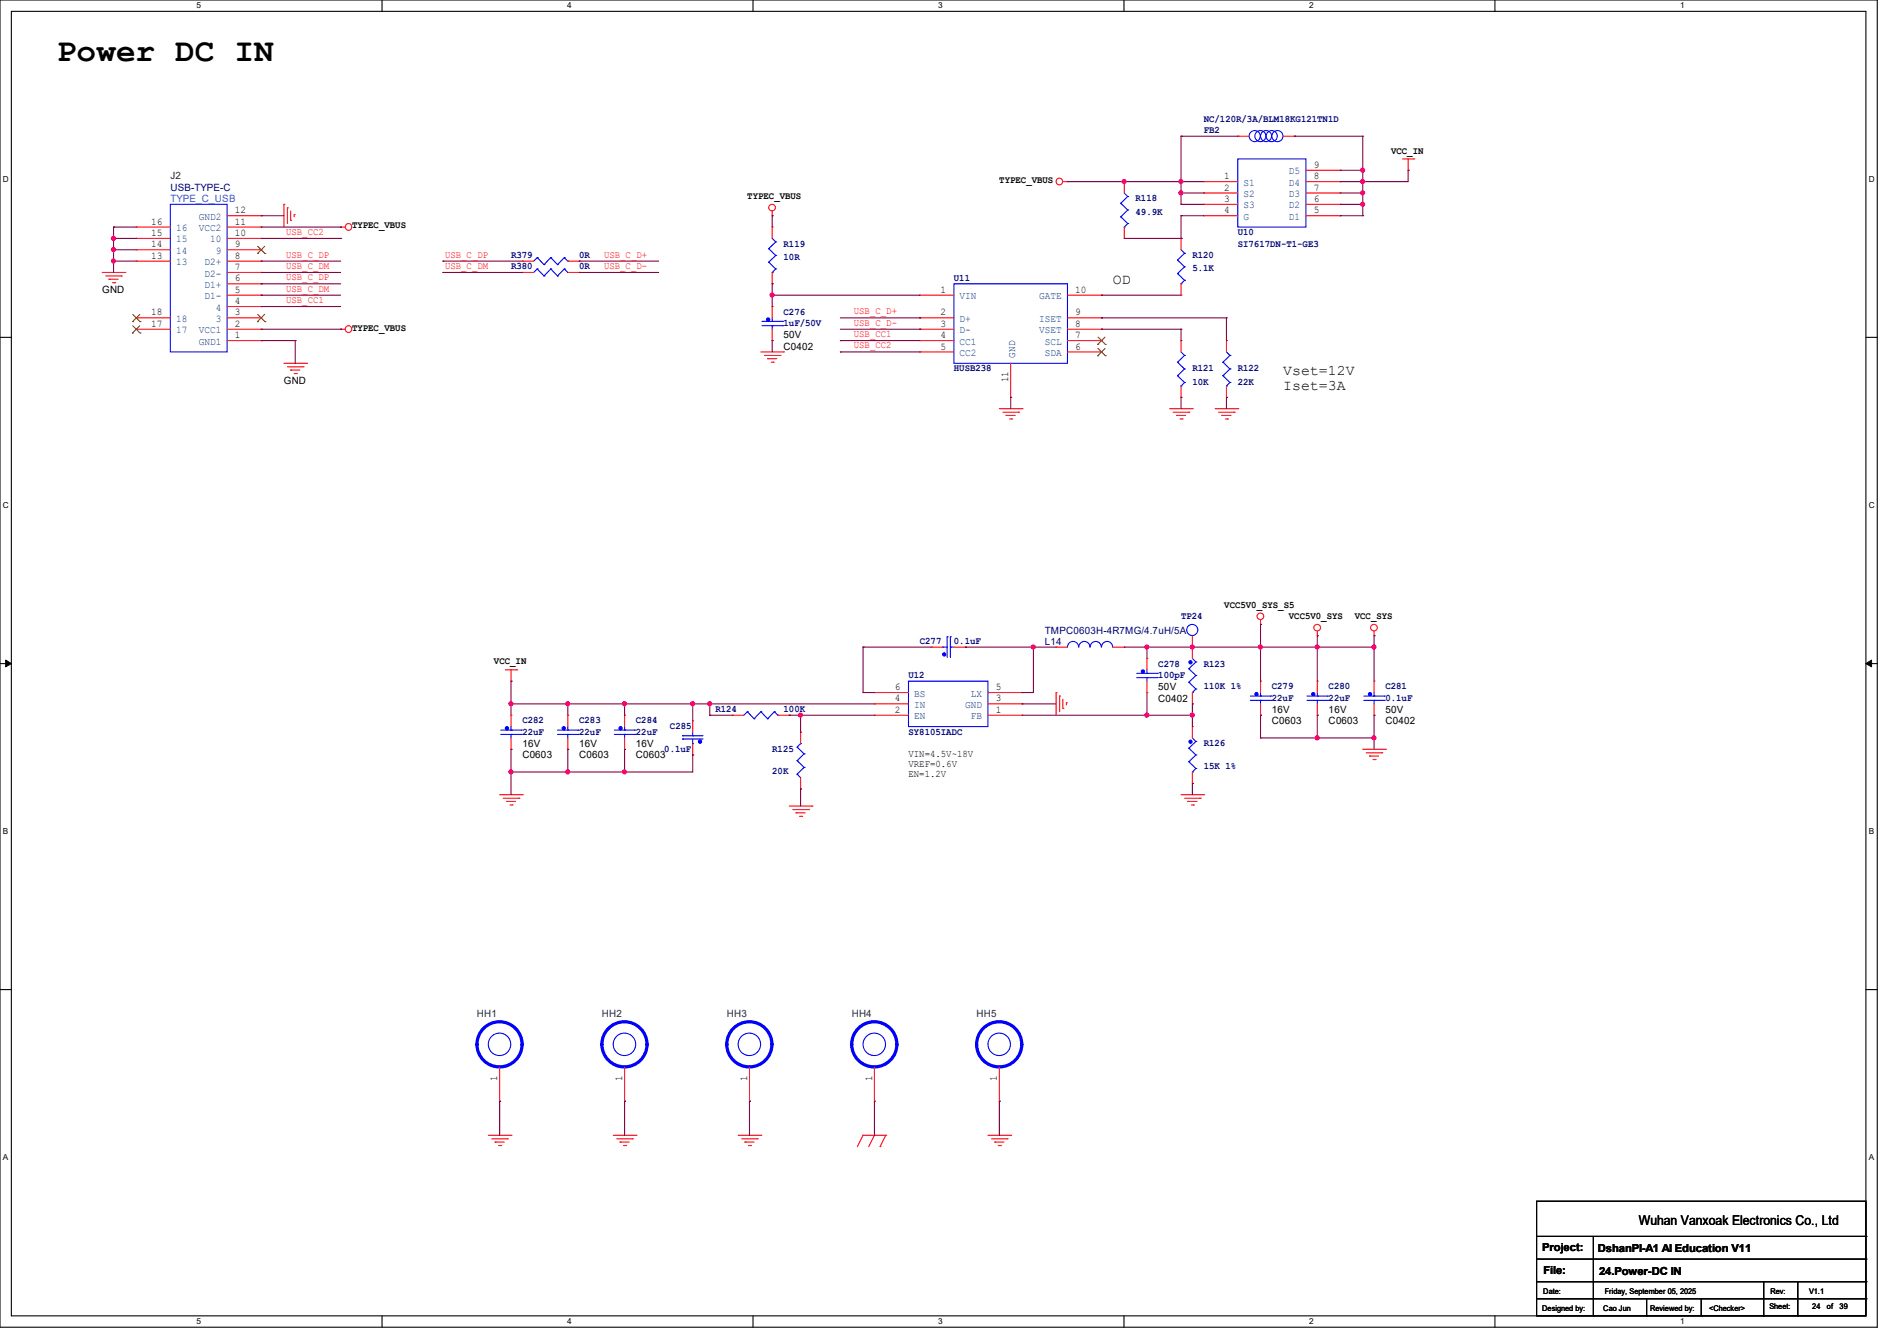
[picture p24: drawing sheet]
<svg xmlns="http://www.w3.org/2000/svg" width="297mm" height="210mm" viewBox="0 0 297 210" stroke-linecap="round" stroke-linejoin="round" font-family="sans-serif">
<defs><g id="words">
<text font-size="5.1" x="8.9" y="9.6">Power DC IN</text>
<g font-size="2.3">
<text x="174.2" y="44.5">OD</text>
<text x="200.9" y="58.8">Vset=12V</text>
<text x="200.9" y="61">Iset=3A</text>
</g>
<text font-size="2.1" x="256.6" y="191.9">Wuhan Vanxoak Electronics Co., Ltd</text>
<g font-size="1.7">
<text x="241.5" y="196">Project:</text>
<text x="250.1" y="196.1">DshanPI-A1 AI Education V11</text>
<text x="241.6" y="199.5">File:</text>
<text x="250.4" y="199.7">24.Power-DC IN</text>
</g>
<g font-size="1.6" fill="#00007f">
<text x="188.5" y="20.8">FB2</text>
<text x="188.5" y="19">NC/120R/3A/BLM18KG121TN1D</text>
<text x="26.7" y="29.9">USB-TYPE-C</text>
<text x="177.8" y="31.5">R118</text>
<text x="177.8" y="33.6">49.9K</text>
<text x="80" y="40.4">R379</text>
<text x="90.7" y="40.4">0R</text>
<text x="122.7" y="38.6">R119</text>
<text x="122.7" y="40.7">10R</text>
<text x="186.7" y="40.4">R120</text>
<text x="193.8" y="36.8">U10</text>
<text x="193.8" y="38.6">SI7617DN-T1-GE3</text>
<text x="80" y="42.2">R380</text>
<text x="90.7" y="42.2">0R</text>
<text x="149.3" y="43.9">U11</text>
<text x="186.7" y="42.5">5.1K</text>
<text x="122.7" y="49.3">C276</text>
<text x="122.7" y="51.1">1uF/50V</text>
<text x="149.3" y="58.2">HUSB238</text>
<text x="186.7" y="58.2">R121</text>
<text x="193.8" y="58.2">R122</text>
<text x="186.7" y="60.3">10K</text>
<text x="193.8" y="60.3">22K</text>
<text x="144" y="100.8">C277</text>
<text x="149.3" y="100.8">0.1uF</text>
<text x="163.6" y="101">L14</text>
<text x="163.6" y="99.2">TMPC0603H-4R7MG/4.7uH/5A</text>
<text x="184.9" y="96.9">TP24</text>
<text x="142.2" y="106.2">U12</text>
<text x="181.4" y="104.4">C278</text>
<text x="181.4" y="106.2">100pF</text>
<text x="188.5" y="104.4">R123</text>
<text x="188.5" y="107.9">110K 1%</text>
<text x="199.1" y="107.9">C279</text>
<text x="208" y="107.9">C280</text>
<text x="216.9" y="107.9">C281</text>
<text x="81.8" y="113.3">C282</text>
<text x="90.7" y="113.3">C283</text>
<text x="99.6" y="113.3">C284</text>
<text x="112" y="111.5">R124</text>
<text x="122.7" y="111.5">100K</text>
<text x="199.1" y="109.7">22uF</text>
<text x="208" y="109.7">22uF</text>
<text x="216.9" y="109.7">0.1uF</text>
<text x="81.8" y="115.1">22uF</text>
<text x="90.7" y="115.1">22uF</text>
<text x="99.6" y="115.1">22uF</text>
<text x="104" y="117.7">0.1uF</text>
<text x="104.9" y="114.2">C285</text>
<text x="120.9" y="117.7">R125</text>
<text x="142.2" y="115.1">SY8105IADC</text>
<text x="188.5" y="116.8">R126</text>
<text x="120.9" y="121.3">20K</text>
<text x="188.5" y="120.4">15K 1%</text>
</g>
<g font-size="1.6" fill="#003f3f">
<text x="26.7" y="28.1">J2</text>
<text x="74.7" y="159.3">HH1</text>
<text x="94.2" y="159.3">HH2</text>
<text x="113.8" y="159.3">HH3</text>
<text x="133.3" y="159.3">HH4</text>
<text x="152.9" y="159.3">HH5</text>
</g>
<g font-size="1.6">
<text x="156.5" y="28.7">TYPEC_VBUS</text>
<text x="191.7" y="28.1">1</text>
<text x="191.7" y="29.8">2</text>
<text x="205.7" y="29.8">7</text>
<text x="205.7" y="28.1">8</text>
<text x="205.7" y="26.3">9</text>
<text x="217.8" y="24">VCC_IN</text>
<text x="23.7" y="35.2">16</text>
<text x="36.8" y="35.2">11</text>
<text x="36.8" y="33.4">12</text>
<text x="55.1" y="35.8">TYPEC_VBUS</text>
<text x="117" y="31.2">TYPEC_VBUS</text>
<text x="191.7" y="31.6">3</text>
<text x="191.7" y="33.4">4</text>
<text x="205.7" y="33.4">5</text>
<text x="205.7" y="31.6">6</text>
<text x="23.7" y="40.5">13</text>
<text x="23.7" y="38.7">14</text>
<text x="23.7" y="37">15</text>
<text x="36.8" y="40.5">8</text>
<text x="36.8" y="38.7">9</text>
<text x="36.8" y="37">10</text>
<text x="16" y="45.9">GND</text>
<text x="36.8" y="47.6">4</text>
<text x="36.8" y="45.8">5</text>
<text x="36.8" y="44.1">6</text>
<text x="36.8" y="42.3">7</text>
<text x="147.2" y="45.8">1</text>
<text x="168.4" y="45.8">10</text>
<text x="23.7" y="51.2">17</text>
<text x="23.7" y="49.4">18</text>
<text x="36.8" y="53">1</text>
<text x="36.8" y="51.2">2</text>
<text x="36.8" y="49.4">3</text>
<text x="55.1" y="51.8">TYPEC_VBUS</text>
<text x="122.7" y="53">50V</text>
<text x="147.2" y="49.4">2</text>
<text x="147.2" y="51.2">3</text>
<text x="147.2" y="53">4</text>
<text x="168.4" y="53">7</text>
<text x="168.4" y="51.2">8</text>
<text x="168.4" y="49.4">9</text>
<text x="122.7" y="54.8">C0402</text>
<text x="147.2" y="54.7">5</text>
<text x="157.9" y="59.9" transform="rotate(-90 157.9 59.9)">11</text>
<text x="168.4" y="54.7">6</text>
<text x="44.4" y="60.1">GND</text>
<text x="191.7" y="95.2">VCC5V0_SYS_S5</text>
<text x="201.8" y="96.9">VCC5V0_SYS</text>
<text x="212.1" y="96.9">VCC_SYS</text>
<text x="77.3" y="104.1">VCC_IN</text>
<text x="140.1" y="108.1">6</text>
<text x="140.1" y="109.9">4</text>
<text x="140.1" y="111.6">2</text>
<text x="155.9" y="111.6">1</text>
<text x="155.9" y="109.9">3</text>
<text x="155.9" y="108.1">5</text>
<text x="181.4" y="108.1">50V</text>
<text x="181.4" y="109.9">C0402</text>
<text x="199.1" y="111.7">16V</text>
<text x="199.1" y="113.5">C0603</text>
<text x="208" y="111.7">16V</text>
<text x="208" y="113.5">C0603</text>
<text x="216.9" y="111.7">50V</text>
<text x="216.9" y="113.5">C0402</text>
<text x="81.8" y="117">16V</text>
<text x="81.8" y="118.8">C0603</text>
<text x="90.7" y="117">16V</text>
<text x="90.7" y="118.8">C0603</text>
<text x="99.6" y="117">16V</text>
<text x="99.6" y="118.8">C0603</text>
<text x="142.2" y="118.6">VIN=4.5V~18V</text>
<text x="142.2" y="120.1">VREF=0.6V</text>
<text x="142.2" y="121.7">EN=1.2V</text>
<text x="77.9" y="169.2" transform="rotate(-90 77.9 169.2)">1</text>
<text x="97.4" y="169.2" transform="rotate(-90 97.4 169.2)">1</text>
<text x="117" y="169.2" transform="rotate(-90 117 169.2)">1</text>
<text x="136.5" y="169.2" transform="rotate(-90 136.5 169.2)">1</text>
<text x="156.1" y="169.2" transform="rotate(-90 156.1 169.2)">1</text>
</g>
<g font-size="1.6" fill="#003f7f">
<text x="194.7" y="29.1">S1</text>
<text x="201.8" y="29.1">D4</text>
<text x="201.8" y="27.3">D5</text>
<text x="31.1" y="34.4">GND2</text>
<text x="194.7" y="30.9">S2</text>
<text x="194.7" y="32.6">S3</text>
<text x="194.7" y="34.4">G</text>
<text x="201.8" y="34.4">D1</text>
<text x="201.8" y="32.6">D2</text>
<text x="201.8" y="30.9">D3</text>
<text x="27.6" y="41.5">13</text>
<text x="27.6" y="39.8">14</text>
<text x="27.6" y="38">15</text>
<text x="27.6" y="36.2">16</text>
<text x="31.1" y="36.2">VCC2</text>
<text x="32" y="41.5">D2+</text>
<text x="32.9" y="38">10</text>
<text x="33.8" y="39.8">9</text>
<text x="32" y="46.9">D1-</text>
<text x="32" y="45.1">D1+</text>
<text x="32" y="43.3">D2-</text>
<text x="150.2" y="46.9">VIN</text>
<text x="162.7" y="46.9">GATE</text>
<text x="27.6" y="52.2">17</text>
<text x="27.6" y="50.4">18</text>
<text x="31.1" y="54">GND1</text>
<text x="31.1" y="52.2">VCC1</text>
<text x="33.8" y="50.4">3</text>
<text x="33.8" y="48.6">4</text>
<text x="150.2" y="50.4">D+</text>
<text x="150.2" y="52.2">D-</text>
<text x="150.2" y="54">CC1</text>
<text x="162.7" y="52.2">VSET</text>
<text x="162.7" y="50.4">ISET</text>
<text x="163.6" y="54">SCL</text>
<text x="150.2" y="55.8">CC2</text>
<text x="159" y="56" transform="rotate(-90 159 56)">GND</text>
<text x="163.6" y="55.8">SDA</text>
<text x="143.1" y="109.1">BS</text>
<text x="143.1" y="110.9">IN</text>
<text x="143.1" y="112.7">EN</text>
<text x="151.1" y="110.9">GND</text>
<text x="152" y="112.7">FB</text>
<text x="152" y="109.1">LX</text>
</g>
<text font-size="1.6" fill="#007fff" x="26.7" y="31.7">TYPE_C_USB</text>
<g font-size="1.6" fill="#f00">
<text x="44.8" y="36.8">USB_CC2</text>
<text x="44.8" y="40.3">USB_C_DP</text>
<text x="69.7" y="40.3">USB_C_DP</text>
<text x="94.6" y="40.3">USB_C_D+</text>
<text x="44.8" y="47.5">USB_CC1</text>
<text x="44.8" y="45.7">USB_C_DM</text>
<text x="44.8" y="43.9">USB_C_DP</text>
<text x="44.8" y="42.1">USB_C_DM</text>
<text x="69.7" y="42.1">USB_C_DM</text>
<text x="94.6" y="42.1">USB_C_D-</text>
<text x="133.7" y="52.8">USB_CC1</text>
<text x="133.7" y="49.2">USB_C_D+</text>
<text x="133.7" y="51">USB_C_D-</text>
<text x="133.7" y="54.6">USB_CC2</text>
</g>
<g font-size="1.3">
<text x="30.8" y="1.3">5</text>
<text x="88.8" y="1.3">4</text>
<text x="146.9" y="1.3">3</text>
<text x="205" y="1.3">2</text>
<text x="263.1" y="1.3">1</text>
<text x=".5" y="28.4">D</text>
<text x="292.6" y="28.4">D</text>
<text x=".5" y="79.5">C</text>
<text x="292.6" y="79.5">C</text>
<text x=".5" y="130.6">B</text>
<text x="292.6" y="130.6">B</text>
<text x=".5" y="181.7">A</text>
<text x="292.6" y="181.7">A</text>
<text x="30.8" y="207.4">5</text>
<text x="88.8" y="207.4">4</text>
<text x="146.9" y="207.4">3</text>
<text x="205" y="207.4">2</text>
<text x="263.1" y="207.4">1</text>
</g>
<g font-size="1.2">
<text x="241.6" y="202.6">Date:</text>
<text x="251.2" y="202.6">Friday, September 05, 2025</text>
<text x="277.2" y="202.6">Rev:</text>
<text x="283.2" y="202.6">V1.1</text>
<text x="241.5" y="205.3">Designed by:</text>
<text x="251" y="205.3">Cao Jun</text>
<text x="258.4" y="205.3">Reviewed by:</text>
<text x="267.6" y="205.3">&lt;Checker&gt;</text>
<text x="277" y="205.1">Sheet:</text>
<text x="283.8" y="205.1">24</text>
<text x="286" y="205.1">of</text>
<text x="288" y="205.1">39</text>
</g>
</g></defs>
<path d="M0 0h293.9v207.9h-293.9zM1.8 1.8h290.3v204.3h-290.3z" fill="none" stroke="#000" stroke-width=".17"/>
<g fill="#fff">
<path d="M30.8 .2h.7v1.4h-.7z"/>
<path d="M30.8 206.2h.7v1.4h-.7z"/>
</g>
<path d="M59.8 0v1.8M59.8 206.1v1.8" fill="none" stroke="#000" stroke-width=".17"/>
<g fill="#fff">
<path d="M88.8 .2h.7v1.4h-.7z"/>
<path d="M88.8 206.2h.7v1.4h-.7z"/>
</g>
<path d="M117.9 0v1.8M117.9 206.1v1.8" fill="none" stroke="#000" stroke-width=".17"/>
<g fill="#fff">
<path d="M146.9 .2h.7v1.4h-.7z"/>
<path d="M146.9 206.2h.7v1.4h-.7z"/>
</g>
<path d="M176 0v1.8M176 206.1v1.8" fill="none" stroke="#000" stroke-width=".17"/>
<g fill="#fff">
<path d="M205 .2h.7v1.4h-.7z"/>
<path d="M205 206.2h.7v1.4h-.7z"/>
</g>
<path d="M234.1 0v1.8M234.1 206.1v1.8" fill="none" stroke="#000" stroke-width=".17"/>
<g fill="#fff">
<path d="M263.1 .2h.6v1.4h-.6z"/>
<path d="M263.1 206.2h.6v1.4h-.6z"/>
<path d="M.5 27.3h.9v1.4h-.9z"/>
<path d="M292.6 27.3h.9v1.4h-.9z"/>
<path d="M.5 78.4h.9v1.4h-.9z"/>
<path d="M292.6 78.4h.9v1.4h-.9z"/>
</g>
<path d="M0 52.8h1.8M292.1 52.8h1.8" fill="none" stroke="#000" stroke-width=".17"/>
<g fill="#fff">
<path d="M.5 129.5h.8v1.4h-.8z"/>
<path d="M292.6 129.5h.8v1.4h-.8z"/>
</g>
<path d="M0 103.9h1.8M292.1 103.9h1.8" fill="none" stroke="#000" stroke-width=".17"/>
<path d="M.9 103.4l.9 .5-.9 .5zM292.1 103.9l.9-.5v1z" fill="#000" stroke="#000" stroke-width=".16"/>
<g fill="#fff">
<path d="M.5 180.5h.8v1.4h-.8z"/>
<path d="M292.6 180.5h.8v1.4h-.8z"/>
</g>
<g fill="none" stroke="#000" stroke-width=".17">
<path d="M0 155h1.8M292.1 155h1.8M240.6 188.1h51.5v18h-51.5zM240.6 193.6h51.5M240.6 197.2h51.5M249.5 193.6v12.5M292.1 193.6h.1M292.1 197.2h.1M240.6 200.7h51.5M240.6 203.4h51.5M249.5 206.1h.1M257.8 206.1h.1"/>
<path d="M257.8 203.4v2.7M266.4 206.1h.1M266.4 203.4v2.7M276.1 206.1h.1M276.1 200.7v5.4M281.5 206.1h.1M281.5 200.7v5.4M292.1 200.7h.1M292.1 203.4h.1"/>
</g>
<g fill="none" stroke="#f00" stroke-width=".17">
<path d="M21.3 39.1h.1M21.3 37.3h.1M21.3 35.6h.1M21.3 35.6h5.4M21.3 39.1h5.4M21.3 37.3h5.4M35.6 35.6h5.3M35.6 33.8h5.3M35.6 39.1h5.3M35.6 37.3h5.3M40.9 39.1h.1M40.9 37.3h.1"/>
<path d="M40.9 35.6h.1M40.9 33.8h.1M44.5 32h.1M44.5 32v3.6M45 32.6h.1M45 32.6v2.4M45.5 34.5h.1M45.5 33.1v1.4M46.1 33.6h.1M46.1 33.6v.4M53.3 35.6h.1M53.3 35.6h.8"/>
<path d="M120.9 33.8h.1M120.9 35.6h.1M120.9 33.1v.7M120.9 35.6v1.7M166.4 28.4h.7M167.1 28.4h.1M176 28.4h.1M176 37.3h.1M176 28.4v1.8M176 35.6v1.7M184.9 37.3h.1M184.9 37.3v1.8"/>
<path d="M188.5 28.4h.1M188.5 30.2h.1M188.5 32h.1M188.5 33.8h.1M188.5 28.4h5.3M188.5 30.2h5.3M188.5 32h5.3M188.5 33.8h5.3M193.8 21.3h.1M193.8 21.3h1.8M200.9 21.3h1.8M202.7 21.3h.1"/>
<path d="M204.5 28.4h5.3M204.5 30.2h5.3M204.5 32h5.3M204.5 33.8h5.3M204.5 26.7h5.3M209.8 33.8h.1M209.8 32h.1M209.8 30.2h.1M209.8 28.4h.1M209.8 26.7h.1M219.6 24.9h1.8M220.5 26.7h.1"/>
<path d="M220.5 24.9v1.8M221.4 24.9h.1M16 42.7h3.6M16.6 43.2h2.4M17.1 43.7h.1M17.1 43.7h1.4M17.6 44.3h.3M17.9 44.3h.1M19 43.2h.1M19.6 42.7h.1M21.3 40.9h.1M21.3 51.6h.1"/>
<path d="M21.3 49.8h.1M21.3 51.6h5.4M21.3 49.8h5.4M21.3 40.9h5.4M35.6 42.7h5.3M35.6 51.6h5.3M35.6 53.3h5.3M35.6 49.8h5.3M35.6 48h5.3M35.6 46.2h5.3M35.6 44.4h5.3M35.6 40.9h5.3"/>
<path d="M40.9 53.3h.1M40.9 51.6h.1M40.9 49.8h.1M40.9 48h.1M40.9 46.2h.1M40.9 44.4h.1M40.9 42.7h.1M40.9 40.9h.1M44.5 56.9h3.5M45 57.4h2.5M45.5 58h.1M45.5 58h1.4"/>
<path d="M46.1 58.5h.3M46.4 58.5h.1M47.5 57.4h.1M48 56.9h.1M53.3 51.6h.1M53.3 51.6h.8M81.8 42.7h.1M81.8 40.9h.1M81.8 42.7h1.8M81.8 40.9h1.8M88.9 42.7h1.8M88.9 40.9h1.8"/>
<path d="M90.7 42.7h.1M90.7 40.9h.1M119.1 55.1h3.6M119.7 55.7h2.4M120.2 56.2h.1M120.2 56.2h1.4M120.7 56.7h.4M120.9 44.4h.1M120.9 48h.1M120.9 53.3h.1M120.9 42.7v1.7M120.9 48v1.8"/>
<path d="M120.9 51.6v1.7M121.1 56.7h.1M122.1 55.7h.1M122.7 55.1h.1M144 46.2h.1M144 49.8h.1M144 51.6h.1M144 53.3h.1M144 55.1h.1M144 51.6h5.4M144 55.1h5.4M144 53.3h5.4"/>
<path d="M144 49.8h5.4M144 46.2h5.4M158.2 56.9v5.3M167.1 51.6h5.4M167.1 55.1h5.4M167.1 53.3h5.4M167.1 49.8h5.4M167.1 46.2h5.4M172.5 55.1h.1M172.5 53.3h.1M172.5 51.6h.1M172.5 49.8h.1"/>
<path d="M172.5 46.2h.1M184.9 46.2h.1M184.9 53.3h.1M184.9 44.4v1.8M184.9 53.3v1.8M192 53.3h.1M192 53.3v1.8M156.5 64h3.5M157 64.6h2.5M157.5 65.1h.1M157.5 65.1h1.5M158.1 65.6h.3"/>
<path d="M158.2 62.2h.1M158.4 65.6h.1M159.5 64.6h.1M160 64h.1M183.1 64h3.6M183.7 64.6h2.4M184.2 65.1h.1M184.2 65.1h1.4M184.7 65.6h.4M184.9 62.2h.1M184.9 60.5v1.7M185.1 65.6h.1"/>
<path d="M186.1 64.6h.1M186.7 64h.1M190.2 64h3.6M190.8 64.6h2.5M191.3 65.1h.1M191.3 65.1h1.4M191.9 65.6h.3M192 62.2h.1M192 60.5v1.7M192.2 65.6h.1M193.3 64.6h.1M193.8 64h.1"/>
<path d="M186.7 99.6v3.5M197.4 97.8h.1M197.4 97.1v.7M206.2 99.6h.1M206.2 98.8v.8M215.1 99.6h.1M215.1 98.8v.8M79.1 104.9h1.8M80 106.7h.1M80 112h.1M80 117.3h.1M80 104.9v1.8"/>
<path d="M80 112v1.8M80 115.6v1.7M80.9 104.9h.1M88.9 112h.1M88.9 117.3h.1M88.9 112v1.8M88.9 115.6v1.7M97.8 112h.1M97.8 117.3h.1M97.8 112v1.8M97.8 115.6v1.7M108.5 118.2h.1"/>
<path d="M108.5 112.9h.1M108.5 112.9v1.8M108.5 116.5v1.7M114.7 112h.1M114.7 112h1.8M121.8 112h1.8M123.6 112h.1M125.3 114.7h.1M125.3 114.7v1.8M136.9 108.5h.1M136.9 110.2h.1M136.9 112h.1"/>
<path d="M136.9 112h5.3M136.9 108.5h5.3M136.9 110.2h5.3M145.8 101.3h.1M145.8 101.3h1.8M149.4 101.3h1.7M151.1 101.3h.1M154.7 112h5.3M154.7 108.5h5.3M154.7 110.2h5.3M160 112h.1M160 110.2h.1"/>
<path d="M160 108.5h.1M165.4 108.5h.1M165.4 101.3h.1M165.4 108.5v3.5M165.4 101.3h1.7M165.9 109h.1M165.9 109v2.5M166.4 111h.1M166.4 109.5v1.5M167 110.1h.1M167 110.1v.3M174.2 101.3h1.8"/>
<path d="M176 101.3h.1M179.6 103.1h.1M179.6 108.5h.1M179.6 103.1v1.8M179.6 106.7v1.8M186.7 101.3h.1M186.7 110.2h.1M186.7 113.8h.1M186.7 108.5v1.7M186.7 113.8v1.8M197.4 106.7h.1M197.4 112h.1"/>
<path d="M197.4 106.7v1.8M197.4 110.2v1.8M206.2 106.7h.1M206.2 112h.1M206.2 106.7v1.8M206.2 110.2v1.8M213.4 117.3h3.5M213.9 117.9h2.5M214.4 118.4h.1M214.4 118.4h1.5M215 119h.3M215.1 106.7h.1"/>
<path d="M215.1 112h.1M215.1 106.7v1.8M215.1 110.2v1.8M215.3 119h.1M216.4 117.9h.1M216.9 117.3h.1M78.2 124.5h3.6M78.8 125h2.4M79.3 125.5h.1M79.3 125.5h1.4M79.8 126.1h.4M80.2 126.1h.1"/>
<path d="M81.2 125h.1M81.8 124.5h.1M123.6 126.2h3.5M124.1 126.8h2.5M124.6 127.3h.1M124.6 127.3h1.5M125.2 127.8h.3M125.3 123.6h.1M125.3 121.8v1.8M125.5 127.8h.1M126.6 126.8h.1M127.1 126.2h.1"/>
<path d="M184.9 124.5h3.6M185.5 125h2.4M186 125.5h.1M186 125.5h1.4M186.5 126.1h.4M186.7 122.7h.1M186.7 120.9v1.8M186.9 126.1h.1M187.9 125h.1M188.5 124.5h.1M76.5 177.8h3.5M77 178.4h2.5"/>
<path d="M77.5 178.9h.1M77.5 178.9h1.5M78.1 179.4h.3M78.2 172.5h.1M78.2 167.1v5.4M78.4 179.4h.1M79.5 178.4h.1M80 177.8h.1M96 177.8h3.6M96.6 178.4h2.4M97.1 178.9h.1M97.1 178.9h1.4"/>
<path d="M97.6 179.4h.4M97.8 172.5h.1M97.8 167.1v5.4M98 179.4h.1M99 178.4h.1M99.6 177.8h.1M115.6 177.8h3.5M116.1 178.4h2.5M116.6 178.9h.1M116.6 178.9h1.5M117.2 179.4h.3M117.3 172.5h.1"/>
<path d="M117.3 167.1v5.4M117.5 179.4h.1M118.6 178.4h.1M119.1 177.8h.1M135.1 177.8h.1M135.1 177.8h3.6M135.1 177.8l-.9 1.8M136.9 177.8h.1M136.9 172.5h.1M136.9 177.8l-.9 1.8M136.9 167.1v5.4M137.8 179.6h.1"/>
<path d="M138.7 177.8h.1M138.7 177.8l-.9 1.8M154.7 177.8h3.5M155.2 178.4h2.5M155.7 178.9h.1M155.7 178.9h1.5M156.3 179.4h.3M156.5 172.5h.1M156.5 167.1v5.4M156.6 179.4h.1M157.7 178.4h.1M158.2 177.8h.1"/>
<circle cx="54.6" cy="35.5" r=".52"/>
<circle cx="120.9" cy="32.5" r=".52"/>
<circle cx="165.9" cy="28.4" r=".52"/>
<circle cx="54.6" cy="51.5" r=".52"/>
<circle cx="197.3" cy="96.5" r=".52"/>
<circle cx="206.2" cy="98.3" r=".52"/>
<circle cx="215.1" cy="98.3" r=".52"/>
</g>
<g fill="none" stroke="#00f" stroke-width=".17">
<path d="M26.7 32h8.9v23.1h-8.9zM120.4 38.9h.1M120.4 38.9l1.1 1.1M120.9 37.3l.6 .6M121.5 37.9h.1M121.5 37.9l-1.1 1M175.5 31.8h.1M175.5 34h.1M175.5 31.8l1.1 1.1M175.5 34l1.1 1M176 35.6h.1M176 30.2l.6 .6"/>
<path d="M176.6 30.8h.1M176.6 32.9h.1M176.6 35h.1M176.6 30.8l-1.1 1M176.6 32.9l-1.1 1.1M176.6 35l-.6 .6M184.9 39.1l.6 .6M185.5 39.7h.1M185.5 39.7l-1.1 1M193.8 24.9h10.7v10.7h-10.7zM84.1 42.1h.1M84.1 40.3h.1"/>
<path d="M84.1 42.1l-.5 .6M84.1 42.1l1.1 1.1M84.1 40.3l-.5 .6M84.1 40.3l1.1 1.1M85.2 43.2h.1M85.2 41.4h.1M86.2 42.1h.1M86.2 40.3h.1M86.2 42.1l-1 1.1M86.2 42.1l1.1 1.1M86.2 40.3l-1 1.1M86.2 40.3l1.1 1.1"/>
<path d="M87.3 43.2h.1M87.3 41.4h.1M88.3 42.1h.1M88.3 40.3h.1M88.3 42.1l-1 1.1M88.3 42.1l.6 .6M88.3 40.3l-1 1.1M88.3 40.3l.6 .6M88.9 42.7h.1M88.9 40.9h.1M119.3 51h3.2M119.3 50.3h3.2"/>
<path d="M120.4 41.1h.1M120.4 41.1l1.1 1M120.9 42.7h.1M120.9 51h.1M120.9 50.3h.1M120.9 49.8v.5M120.9 51v.6M121.5 40h.1M121.5 42.1h.1M121.5 40l-1.1 1.1M121.5 42.1l-.6 .6M122.5 51h.1"/>
<path d="M122.5 50.3h.1M149.4 44.5h17.7v12.4h-17.7zM184.4 40.7h.1M184.4 42.8h.1M184.4 56.7h.1M184.4 58.8h.1M184.4 40.7l1.1 1.1M184.4 42.8l1.1 1.1M184.4 56.7l1.1 1.1M184.4 58.8l1.1 1.1M184.9 44.4h.1M184.9 55.1l.6 .6"/>
<path d="M185.5 41.8h.1M185.5 43.9h.1M185.5 55.7h.1M185.5 57.8h.1M185.5 59.9h.1M185.5 41.8l-1.1 1M185.5 43.9l-.6 .5M185.5 55.7l-1.1 1M185.5 57.8l-1.1 1M185.5 59.9l-.6 .6M191.5 56.7h.1M191.5 58.8h.1"/>
<path d="M191.5 56.7l1.1 1.1M191.5 58.8l1.1 1.1M192 55.1l.6 .6M192.6 55.7h.1M192.6 57.8h.1M192.6 59.9h.1M192.6 55.7l-1.1 1M192.6 57.8l-1.1 1M192.6 59.9l-.6 .6M184.9 60.5h.1M192 60.5h.1M148.3 99.7h.1"/>
<path d="M148.3 99.7v3.3M148.8 99.7h.1M148.8 99.7v3.3M78.4 115h3.2M78.4 114.3h3.2M80 115h.1M80 114.3h.1M80 113.8v.5M80 115v.6M81.6 115h.1M81.6 114.3h.1M87.3 115h3.2"/>
<path d="M87.3 114.3h3.2M88.9 115h.1M88.9 114.3h.1M88.9 113.8v.5M88.9 115v.6M90.5 115h.1M90.5 114.3h.1M96.2 115h3.2M96.2 114.3h3.2M97.8 115h.1M97.8 114.3h.1M97.8 113.8v.5"/>
<path d="M97.8 115v.6M99.4 115h.1M99.4 114.3h.1M106.8 115.2h.1M106.8 115.7h.1M106.8 115.2h3.3M106.8 115.7h3.3M108.5 116.5h.1M108.5 115.2h.1M108.5 114.7v.5M108.5 115.7v.8M117 111.5h.1"/>
<path d="M117 111.5l-.5 .5M117 111.5l1.1 1.1M118.1 112.6h.1M119.1 111.5h.1M119.1 111.5l-1 1.1M119.1 111.5l1.1 1.1M120.2 112.6h.1M121.2 111.5h.1M121.2 111.5l-1 1.1M121.2 111.5l.6 .5M121.8 112h.1M124.8 119.1h.1"/>
<path d="M124.8 117h.1M124.8 119.1l1.1 1.1M124.8 117l1.1 1.1M125.3 116.5h.1M125.3 116.5l-.5 .5M125.9 118.1h.1M125.9 118.1l-1.1 1M142.2 106.7h12.5v7.1h-12.5zM147.6 101.3h.1M147.6 101.3h.7M148.8 101.3h.1M148.8 101.3h.6"/>
<path d="M167.1 101.3a.87 .87 0 0 1 .9-.8 .87 .87 0 0 1 .9 .8M168.9 101.3a.87 .87 0 0 1 .9-.8 .87 .87 0 0 1 .8 .8M170.7 101.3a.87 .87 0 0 1 .9-.8 .87 .87 0 0 1 .8 .8M172.5 101.3a.87 .87 0 0 1 .8-.8 .87 .87 0 0 1 .9 .8M178 106.1h3.2M178 105.5h3.2M179.6 106.1h.1M179.6 105.5h.1M179.6 104.9v.6M179.6 106.1v.6M181.2 106.1h.1M181.2 105.5h.1"/>
<path d="M186.1 104.7h.1M186.1 106.8h.1M186.1 117.2h.1M186.1 119.3h.1M186.1 104.7l1.1 1.1M186.1 106.8l1.1 1.1M186.1 117.2l1.1 1M186.1 119.3l1.1 1.1M186.7 108.5h.1M186.7 103.1l.5 .6M186.7 115.6l.5 .5M187.2 103.7h.1"/>
<path d="M187.2 105.8h.1M187.2 107.9h.1M187.2 116.1h.1M187.2 118.2h.1M187.2 103.7l-1.1 1M187.2 105.8l-1.1 1M187.2 107.9l-.5 .6M187.2 116.1l-1.1 1.1M187.2 118.2l-1.1 1.1M195.7 109.7h3.3M195.7 109h3.3M197.4 109.7h.1"/>
<path d="M197.4 109h.1M197.4 108.5v.5M197.4 109.7v.5M199 109.7h.1M199 109h.1M204.6 109.7h3.3M204.6 109h3.3M206.2 109.7h.1M206.2 109h.1M206.2 108.5v.5M206.2 109.7v.5M207.9 109.7h.1"/>
<path d="M207.9 109h.1M213.5 109.7h3.2M213.5 109h3.2M215.1 109.7h.1M215.1 109h.1M215.1 108.5v.5M215.1 109.7v.5M216.7 109.7h.1M216.7 109h.1M124.8 121.2h.1M124.8 121.2l.5 .6M125.9 120.2h.1"/>
<path d="M125.9 120.2l-1.1 1M186.7 120.9h.1M187.2 120.4h.1M187.2 120.4l-.5 .5"/>
<circle cx="196.4" cy="21.3" r=".87"/>
<circle cx="197.3" cy="21.3" r=".87"/>
<circle cx="198.2" cy="21.3" r=".87"/>
<circle cx="199.1" cy="21.3" r=".87"/>
<circle cx="200" cy="21.3" r=".87"/>
<circle cx="186.7" cy="98.7" r=".87"/>
<circle cx="78.2" cy="163.6" r="1.76"/>
<circle cx="97.8" cy="163.6" r="1.76"/>
<circle cx="117.3" cy="163.6" r="1.76"/>
<circle cx="136.9" cy="163.6" r="1.76"/>
<circle cx="156.4" cy="163.6" r="1.76"/>
</g>
<g fill="#00f" stroke="#00f" stroke-width=".17">
<circle cx="109.6" cy="116.2" r=".25"/>
<circle cx="88.3" cy="114" r=".25"/>
<circle cx="186.4" cy="103.7" r=".25"/>
<circle cx="178.9" cy="105.2" r=".25"/>
<circle cx="214.5" cy="108.7" r=".25"/>
<circle cx="97.2" cy="114" r=".25"/>
<circle cx="196.7" cy="108.7" r=".25"/>
<circle cx="205.6" cy="108.7" r=".25"/>
<circle cx="79.4" cy="114" r=".25"/>
<circle cx="120.3" cy="50" r=".25"/>
<circle cx="147.8" cy="102.5" r=".25"/>
<circle cx="186.4" cy="116.2" r=".25"/>
</g>
<g fill="none" stroke="#00f" stroke-width=".51">
<circle cx="78.2" cy="163.6" r="3.5"/>
<circle cx="97.8" cy="163.6" r="3.5"/>
<circle cx="117.3" cy="163.6" r="3.5"/>
<circle cx="136.9" cy="163.6" r="3.5"/>
<circle cx="156.4" cy="163.6" r="3.5"/>
</g>
<g fill="none" stroke="#7f3f00" stroke-width=".16">
<path d="M40.3 39.7h.1M40.3 38.6l1.2 1.1M41.4 38.6l-1.1 1.1M41.5 39.7h.1M20.7 52.2h.1M20.7 50.4h.1M20.8 51l1.1 1.2M20.8 49.2l1.1 1.2M21.9 51l-1.2 1.2M21.9 49.2l-1.2 1.2M21.9 52.2h.1M21.9 50.4h.1"/>
<path d="M40.3 50.4h.1M40.3 49.2l1.2 1.2M41.4 49.2l-1.1 1.2M41.5 50.4h.1M171.9 55.7h.1M171.9 53.9h.1M171.9 54.6l1.2 1.1M171.9 52.8l1.2 1.1M173 54.6l-1.1 1.1M173 52.8l-1.1 1.1M173.1 55.7h.1M173.1 53.9h.1"/>
</g>
<g fill="none" stroke="#7f003f" stroke-width=".17">
<path d="M17.8 39.1h.1M17.8 35.6h.1M17.8 37.3h.1M17.8 35.6v7.1M17.8 39.1h3.5M17.8 35.6h3.5M17.8 37.3h3.5M40.9 33.8h.1M40.9 33.8h3.6M40.9 35.6h12.4M40.9 37.3h12.4M53.3 35.6h.1"/>
<path d="M53.3 37.3h.1M120.9 33.8h.1M120.9 33.8v1.8M167.1 28.4h21.4M176 28.4h.1M176 37.3h8.9M184.9 37.3h.1M184.9 21.3h.1M184.9 28.4h.1M184.9 32h.1M184.9 30.2h.1M184.9 33.8h.1"/>
<path d="M184.9 33.8h3.6M184.9 21.3v10.7M184.9 33.8v3.5M184.9 21.3h8.9M184.9 32h3.6M184.9 30.2h3.6M202.7 21.3h.1M202.7 21.3h10.7M209.8 33.8h.1M209.8 33.8h3.6M209.8 32h3.6M209.8 30.2h3.6"/>
<path d="M209.8 26.7h3.6M213.4 21.3h.1M213.4 28.4h.1M213.4 32h.1M213.4 33.8h.1M213.4 30.2h.1M213.4 26.7h.1M213.4 21.3v12.5M220.5 26.7h.1M220.5 26.7v1.7h-10.7M17.8 40.9h.1M17.8 40.9h3.5"/>
<path d="M40.9 53.3h.1M40.9 48h.1M40.9 46.2h.1M40.9 44.4h.1M40.9 42.7h.1M40.9 40.9h.1M40.9 40.9h12.4M40.9 53.3h5.3M40.9 51.6h12.4M40.9 48h12.4M40.9 46.2h12.4M40.9 44.4h12.4"/>
<path d="M40.9 42.7h12.4M46.2 53.3h.1M46.2 53.3v3.6M53.3 51.6h.1M69.3 42.7h.1M69.3 40.9h.1M69.3 40.9h12.5M69.3 42.7h12.5M90.7 40.9h.1M90.7 42.7h.1M90.7 40.9h12.4M90.7 42.7h12.4"/>
<path d="M120.9 53.3h.1M120.9 46.2h.1M120.9 44.4h.1M120.9 44.4v3.6M120.9 53.3v1.8M120.9 46.2h23.1M131.6 53.3h.1M131.6 55.1h.1M131.6 53.3h12.4M131.6 51.6h12.4M131.6 55.1h12.4M131.6 49.8h12.4"/>
<path d="M144 49.8h.1M144 51.6h.1M172.5 46.2h.1M172.5 51.6h.1M172.5 49.8h.1M172.5 51.6h12.4M172.5 46.2h12.4M172.5 49.8h19.5M184.9 51.6h.1M184.9 51.6v1.7M192 49.8h.1M192 49.8v3.5"/>
<path d="M158.2 62.2h.1M158.2 62.2v1.8M184.9 62.2h.1M184.9 62.2v1.8M192 62.2h.1M192 62.2v1.8M197.4 97.8h.1M197.4 97.8v8.9M206.2 99.6h.1M206.2 99.6v7.1M215.1 99.6h.1M215.1 99.6v7.1"/>
<path d="M80 117.3h.1M80 110.2h.1M80 106.7h.1M80 106.7v5.3M80 117.3v7.2M80 110.2h56.9M88.9 110.2h.1M88.9 117.3h.1M88.9 110.2v1.8M88.9 117.3v3.6M97.8 110.2h.1M97.8 117.3h.1"/>
<path d="M97.8 110.2v1.8M97.8 117.3v3.6M108.5 110.2h.1M108.5 118.2h.1M108.5 118.2v2.7h-28.5M108.5 110.2v2.7M111.1 112h.1M111.1 110.2h.1M111.1 112h3.6M111.1 110.2v1.8M123.6 112h.1M123.6 112h13.3"/>
<path d="M125.3 112h.1M125.3 112v2.7M135.1 108.5h.1M135.1 101.3h.1M135.1 101.3h10.7M135.1 108.5h1.8M135.1 101.3v7.2M151.1 101.3h.1M151.1 101.3h14.3M160 110.2h.1M160 108.5h.1M160 110.2h5.4"/>
<path d="M160 112h26.7M161.8 101.3h.1M161.8 101.3v7.2h-1.8M176 101.3h39.1M179.6 101.3h.1M179.6 112h.1M179.6 101.3v1.8M179.6 108.5v3.5M186.7 101.3h.1M186.7 110.2h.1M186.7 112h.1M186.7 110.2v3.6"/>
<path d="M197.4 112h.1M197.4 101.3h.1M197.4 115.6h.1M197.4 112v3.6M197.4 115.6h17.7M206.2 101.3h.1M206.2 115.6h.1M206.2 112h.1M206.2 112v3.6M215.1 101.3h.1M215.1 115.6h.1M215.1 112h.1"/>
<path d="M215.1 112v5.3M80 120.9h.1M88.9 120.9h.1M97.8 120.9h.1M125.3 123.6h.1M125.3 123.6v2.6M186.7 122.7h.1M186.7 122.7v1.8M78.2 172.5h.1M78.2 172.5v5.3M97.8 172.5h.1M97.8 172.5v5.3"/>
<path d="M117.3 172.5h.1M117.3 172.5v5.3M136.9 172.5h.1M136.9 172.5v5.3M156.5 172.5h.1M156.5 172.5v5.3"/>
</g>
<g fill="#f0f" stroke="#f0f" stroke-width=".17">
<circle cx="17.8" cy="40.9" r=".32"/>
<circle cx="17.8" cy="39.1" r=".32"/>
<circle cx="17.8" cy="37.3" r=".32"/>
<circle cx="80" cy="120.9" r=".32"/>
<circle cx="97.8" cy="110.2" r=".32"/>
<circle cx="88.9" cy="110.2" r=".32"/>
<circle cx="88.9" cy="120.9" r=".32"/>
<circle cx="111.1" cy="110.2" r=".32"/>
<circle cx="125.3" cy="112" r=".32"/>
<circle cx="108.4" cy="110.2" r=".32"/>
<circle cx="161.8" cy="101.3" r=".32"/>
<circle cx="197.3" cy="101.3" r=".32"/>
<circle cx="97.8" cy="120.9" r=".32"/>
<circle cx="206.2" cy="101.3" r=".32"/>
<circle cx="215.1" cy="101.3" r=".32"/>
<circle cx="215.1" cy="115.5" r=".32"/>
<circle cx="206.2" cy="115.5" r=".32"/>
<circle cx="80" cy="110.2" r=".32"/>
<circle cx="120.9" cy="46.2" r=".32"/>
<circle cx="184.9" cy="28.4" r=".32"/>
<circle cx="184.9" cy="30.2" r=".32"/>
<circle cx="176" cy="28.4" r=".32"/>
<circle cx="213.3" cy="32" r=".32"/>
<circle cx="213.3" cy="30.2" r=".32"/>
<circle cx="213.3" cy="26.6" r=".32"/>
<circle cx="213.3" cy="28.4" r=".32"/>
<circle cx="179.6" cy="101.3" r=".32"/>
<circle cx="186.7" cy="101.3" r=".32"/>
<circle cx="179.6" cy="112" r=".32"/>
<circle cx="186.7" cy="112" r=".32"/>
</g>
<use href="#words"/>
</svg>
